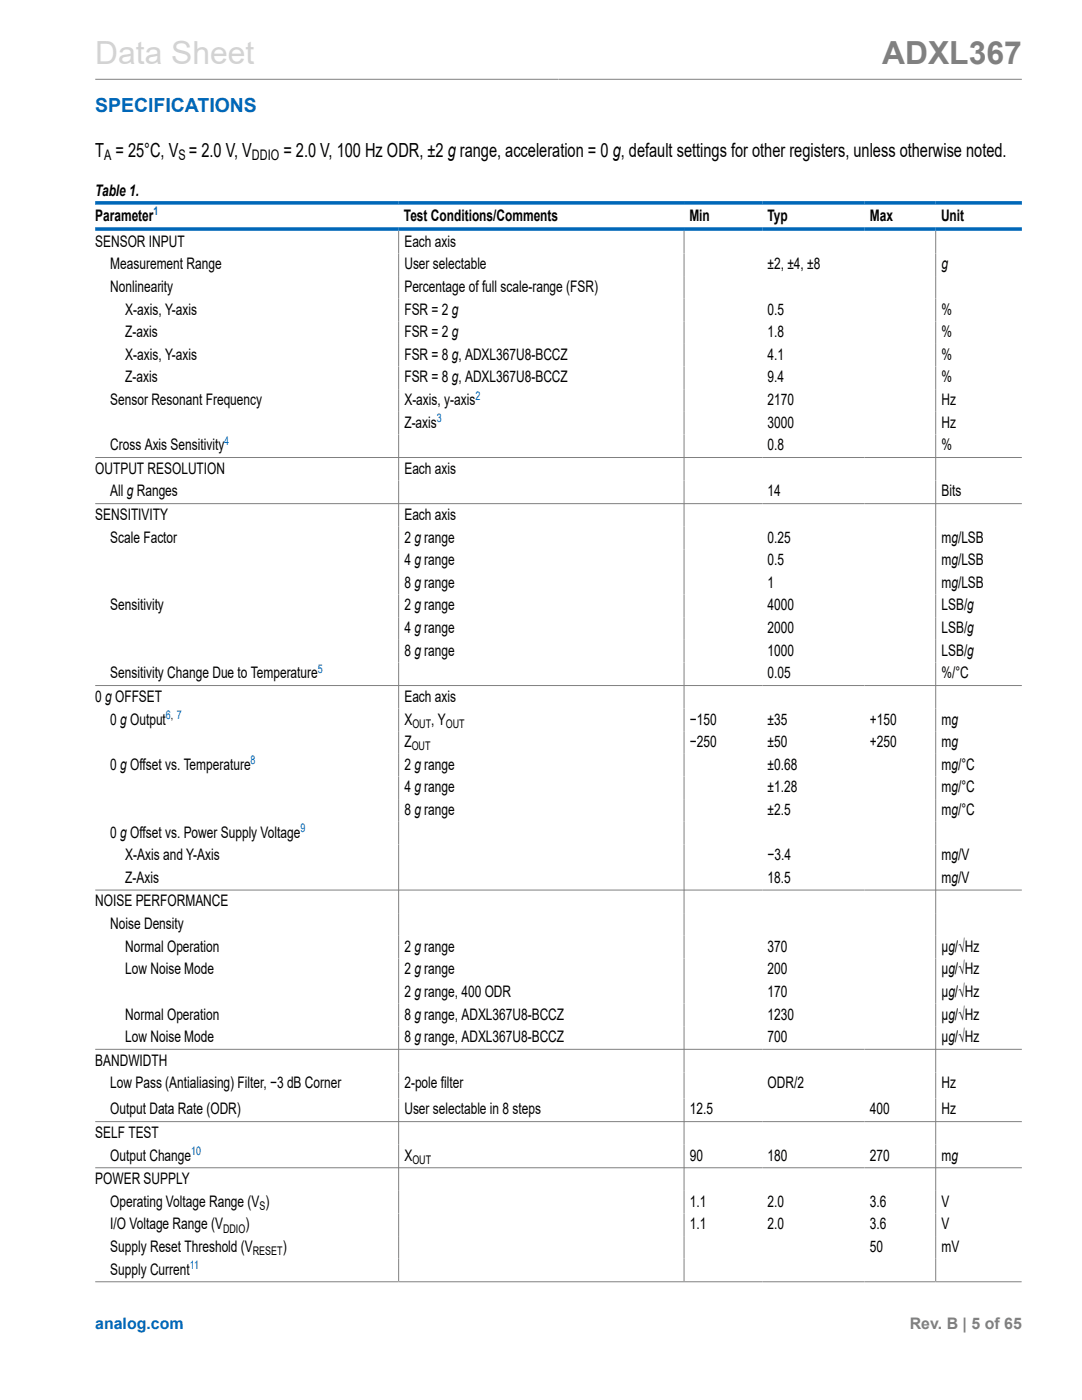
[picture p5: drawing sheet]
<svg xmlns="http://www.w3.org/2000/svg" width="216mm" height="279mm" viewBox="0 0 216 279" stroke-linecap="round" stroke-linejoin="round" font-family="sans-serif">
<defs><g id="words">
<text font-size="6.3" fill="#d3d3d3" x="19" y="12.7">Data Sheet</text>
<text font-size="6.3" fill="#808080" x="176" y="12.7">ADXL367</text>
<text font-size="3.9" fill="#0067b8" x="19" y="22.3">SPECIFICATIONS</text>
<g font-size="3.9">
<text x="19" y="31.2">T = 25°C, V = 2.0 V, V</text>
<text x="56.5" y="31.2">= 2.0 V, 100 Hz ODR, ±2 g range, acceleration = 0 g, default settings for other registers, unless otherwise noted.</text>
</g>
<g font-size="3.2">
<text x="19" y="39.1">Table 1.</text>
<text x="19" y="44">Parameter</text>
<text x="80.6" y="44">Test Conditions/Comments</text>
<text x="137.6" y="44">Min</text>
<text x="153.2" y="44">Typ</text>
<text x="173.6" y="44">Max</text>
<text x="187.8" y="44">Unit</text>
<text x="19" y="49.2">SENSOR INPUT</text>
<text x="22" y="53.8">Measurement Range</text>
<text x="80.7" y="53.8">User selectable</text>
<text x="80.7" y="49.2">Each axis</text>
<text x="153.2" y="53.8">±2, ±4, ±8</text>
<text x="187.9" y="53.8">g</text>
<text x="22" y="58.3">Nonlinearity</text>
<text x="80.7" y="58.3">Percentage of full scale-range (FSR)</text>
<text x="25" y="62.8">X-axis, Y-axis</text>
<text x="80.7" y="62.8">FSR = 2 g</text>
<text x="153.2" y="62.8">0.5</text>
<text x="187.9" y="62.8">%</text>
<text x="25" y="67.3">Z-axis</text>
<text x="25" y="71.8">X-axis, Y-axis</text>
<text x="80.7" y="67.3">FSR = 2 g</text>
<text x="80.7" y="71.8">FSR = 8 g, ADXL367U8-BCCZ</text>
<text x="153.2" y="67.3">1.8</text>
<text x="153.2" y="71.8">4.1</text>
<text x="187.9" y="67.3">%</text>
<text x="187.9" y="71.8">%</text>
<text x="25" y="76.3">Z-axis</text>
<text x="80.7" y="76.3">FSR = 8 g, ADXL367U8-BCCZ</text>
<text x="153.2" y="76.3">9.4</text>
<text x="187.9" y="76.3">%</text>
<text x="22" y="80.8">Sensor Resonant Frequency</text>
<text x="80.7" y="80.8">X-axis, y-axis</text>
<text x="153.2" y="80.8">2170</text>
<text x="187.9" y="80.8">Hz</text>
<text x="22" y="89.9">Cross Axis Sensitivity</text>
<text x="80.7" y="85.4">Z-axis</text>
<text x="153.2" y="89.9">0.8</text>
<text x="153.2" y="85.4">3000</text>
<text x="187.9" y="89.9">%</text>
<text x="187.9" y="85.4">Hz</text>
<text x="19" y="94.6">OUTPUT RESOLUTION</text>
<text x="80.7" y="94.6">Each axis</text>
<text x="22" y="99.1">All g Ranges</text>
<text x="153.2" y="99.1">14</text>
<text x="187.9" y="99.1">Bits</text>
<text x="19" y="103.8">SENSITIVITY</text>
<text x="80.7" y="103.8">Each axis</text>
<text x="22" y="108.3">Scale Factor</text>
<text x="80.7" y="108.3">2 g range</text>
<text x="80.7" y="112.8">4 g range</text>
<text x="153.2" y="108.3">0.25</text>
<text x="153.2" y="112.8">0.5</text>
<text x="187.9" y="108.3">mg/LSB</text>
<text x="187.9" y="112.8">mg/LSB</text>
<text x="80.7" y="117.3">8 g range</text>
<text x="153.2" y="117.3">1</text>
<text x="187.9" y="117.3">mg/LSB</text>
<text x="22" y="121.8">Sensitivity</text>
<text x="80.7" y="121.8">2 g range</text>
<text x="153.2" y="121.8">4000</text>
<text x="187.9" y="121.8">LSB/g</text>
<text x="80.7" y="126.4">4 g range</text>
<text x="80.7" y="130.9">8 g range</text>
<text x="153.2" y="126.4">2000</text>
<text x="153.2" y="130.9">1000</text>
<text x="187.9" y="126.4">LSB/g</text>
<text x="187.9" y="130.9">LSB/g</text>
<text x="22" y="135.4">Sensitivity Change Due to Temperature</text>
<text x="153.2" y="135.4">0.05</text>
<text x="187.9" y="135.4">%/°C</text>
<text x="19" y="140.1">0 g OFFSET</text>
<text x="80.7" y="140.1">Each axis</text>
<text x="22" y="144.6">0 g Output</text>
<text x="80.7" y="149.1">Z</text>
<text x="80.7" y="144.6">X</text>
<text x="86" y="144.6">, Y</text>
<text x="137.6" y="144.6">−150</text>
<text x="137.6" y="149.1">−250</text>
<text x="153.2" y="144.6">±35</text>
<text x="153.2" y="149.1">±50</text>
<text x="173.6" y="144.6">+150</text>
<text x="173.6" y="149.1">+250</text>
<text x="187.9" y="144.6">mg</text>
<text x="187.9" y="149.1">mg</text>
<text x="22" y="153.6">0 g Offset vs. Temperature</text>
<text x="80.7" y="153.6">2 g range</text>
<text x="153.2" y="153.6">±0.68</text>
<text x="187.9" y="153.6">mg/°C</text>
<text x="80.7" y="158.1">4 g range</text>
<text x="153.2" y="158.1">±1.28</text>
<text x="187.9" y="158.1">mg/°C</text>
<text x="22" y="167.2">0 g Offset vs. Power Supply Voltage</text>
<text x="80.7" y="162.7">8 g range</text>
<text x="153.2" y="162.7">±2.5</text>
<text x="187.9" y="162.7">mg/°C</text>
<text x="25" y="171.7">X-Axis and Y-Axis</text>
<text x="153.2" y="171.7">−3.4</text>
<text x="187.9" y="171.7">mg/V</text>
<text x="25" y="176.2">Z-Axis</text>
<text x="153.2" y="176.2">18.5</text>
<text x="187.9" y="176.2">mg/V</text>
<text x="19" y="180.9">NOISE PERFORMANCE</text>
<text x="22" y="185.4">Noise Density</text>
<text x="25" y="189.9">Normal Operation</text>
<text x="80.7" y="189.9">2 g range</text>
<text x="153.2" y="189.9">370</text>
<text x="187.9" y="189.9">µg/√Hz</text>
<text x="25" y="194.4">Low Noise Mode</text>
<text x="80.7" y="194.4">2 g range</text>
<text x="153.2" y="194.4">200</text>
<text x="187.9" y="194.4">µg/√Hz</text>
<text x="25" y="203.5">Normal Operation</text>
<text x="80.7" y="199">2 g range, 400 ODR</text>
<text x="80.7" y="203.5">8 g range, ADXL367U8-BCCZ</text>
<text x="153.2" y="199">170</text>
<text x="153.2" y="203.5">1230</text>
<text x="187.9" y="199">µg/√Hz</text>
<text x="187.9" y="203.5">µg/√Hz</text>
<text x="25" y="208">Low Noise Mode</text>
<text x="80.7" y="208">8 g range, ADXL367U8-BCCZ</text>
<text x="153.2" y="208">700</text>
<text x="187.9" y="208">µg/√Hz</text>
<text x="19" y="212.7">BANDWIDTH</text>
<text x="22" y="217.2">Low Pass (Antialiasing) Filter, −3 dB Corner</text>
<text x="80.7" y="217.2">2-pole filter</text>
<text x="153.2" y="217.2">ODR/2</text>
<text x="187.9" y="217.2">Hz</text>
<text x="19" y="227.1">SELF TEST</text>
<text x="22" y="222.4">Output Data Rate (ODR)</text>
<text x="80.7" y="222.4">User selectable in 8 steps</text>
<text x="137.6" y="222.4">12.5</text>
<text x="173.6" y="222.4">400</text>
<text x="187.9" y="222.4">Hz</text>
<text x="22" y="231.6">Output Change</text>
<text x="80.7" y="231.6">X</text>
<text x="137.6" y="231.6">90</text>
<text x="153.2" y="231.6">180</text>
<text x="173.6" y="231.6">270</text>
<text x="187.9" y="231.6">mg</text>
<text x="19" y="236.3">POWER SUPPLY</text>
<text x="22" y="240.8">Operating Voltage Range (V )</text>
<text x="22" y="245.3">I/O Voltage Range (V</text>
<text x="49" y="245.3">)</text>
<text x="137.6" y="245.3">1.1</text>
<text x="137.6" y="240.8">1.1</text>
<text x="153.2" y="245.3">2.0</text>
<text x="153.2" y="240.8">2.0</text>
<text x="173.6" y="245.3">3.6</text>
<text x="173.6" y="240.8">3.6</text>
<text x="187.9" y="245.3">V</text>
<text x="187.9" y="240.8">V</text>
<text x="22" y="249.9">Supply Reset Threshold (V</text>
<text x="56.4" y="249.9">)</text>
<text x="173.6" y="249.9">50</text>
<text x="187.9" y="249.9">mV</text>
<text x="22" y="254.4">Supply Current</text>
</g>
<text font-size="3.2" fill="#0067b8" x="19" y="265.3">analog.com</text>
<text font-size="3.2" fill="#808080" x="181.5" y="265.3">Rev. B | 5 of 65</text>
<g font-size="2.9">
<text x="20.8" y="32">A</text>
<text x="35.6" y="32">S</text>
<text x="50.3" y="32">DDIO</text>
</g>
<g font-size="2.4" fill="#0067b8">
<text x="30.6" y="43">1</text>
<text x="94.8" y="79.8">2</text>
<text x="44.8" y="88.8">4</text>
<text x="87.2" y="84.3">3</text>
<text x="63.4" y="134.3">5</text>
<text x="33.1" y="143.5">6, 7</text>
<text x="50" y="152.6">8</text>
<text x="59.9" y="166.1">9</text>
<text x="38.2" y="230.6">10</text>
<text x="37.9" y="253.3">11</text>
</g>
<g font-size="2.4">
<text x="82.1" y="149.7">OUT</text>
<text x="82.3" y="145.2">OUT</text>
<text x="89" y="145.2">OUT</text>
<text x="82.3" y="232.3">OUT</text>
<text x="44.5" y="246">DDIO</text>
<text x="51.8" y="241.5">S</text>
<text x="50.5" y="250.5">RESET</text>
</g>
</g></defs>
<path d="M19 15.8h184.9M79.5 46.1v209.6M136.5 46.1v209.6M186.7 46.1v209.6M19 91.3h184.9M19 100.5h184.9M19 136.8h184.9M19 177.6h184.9M19 209.4h184.9M19 223.8h184.9M19 233.1h184.9M19 255.8h184.9" fill="none" stroke="#808080" stroke-width=".2"/>
<path d="M19 40.5h184.9M19 45.7h184.9" fill="none" stroke="#0067b8" stroke-width=".71"/>
<use href="#words"/>
</svg>
